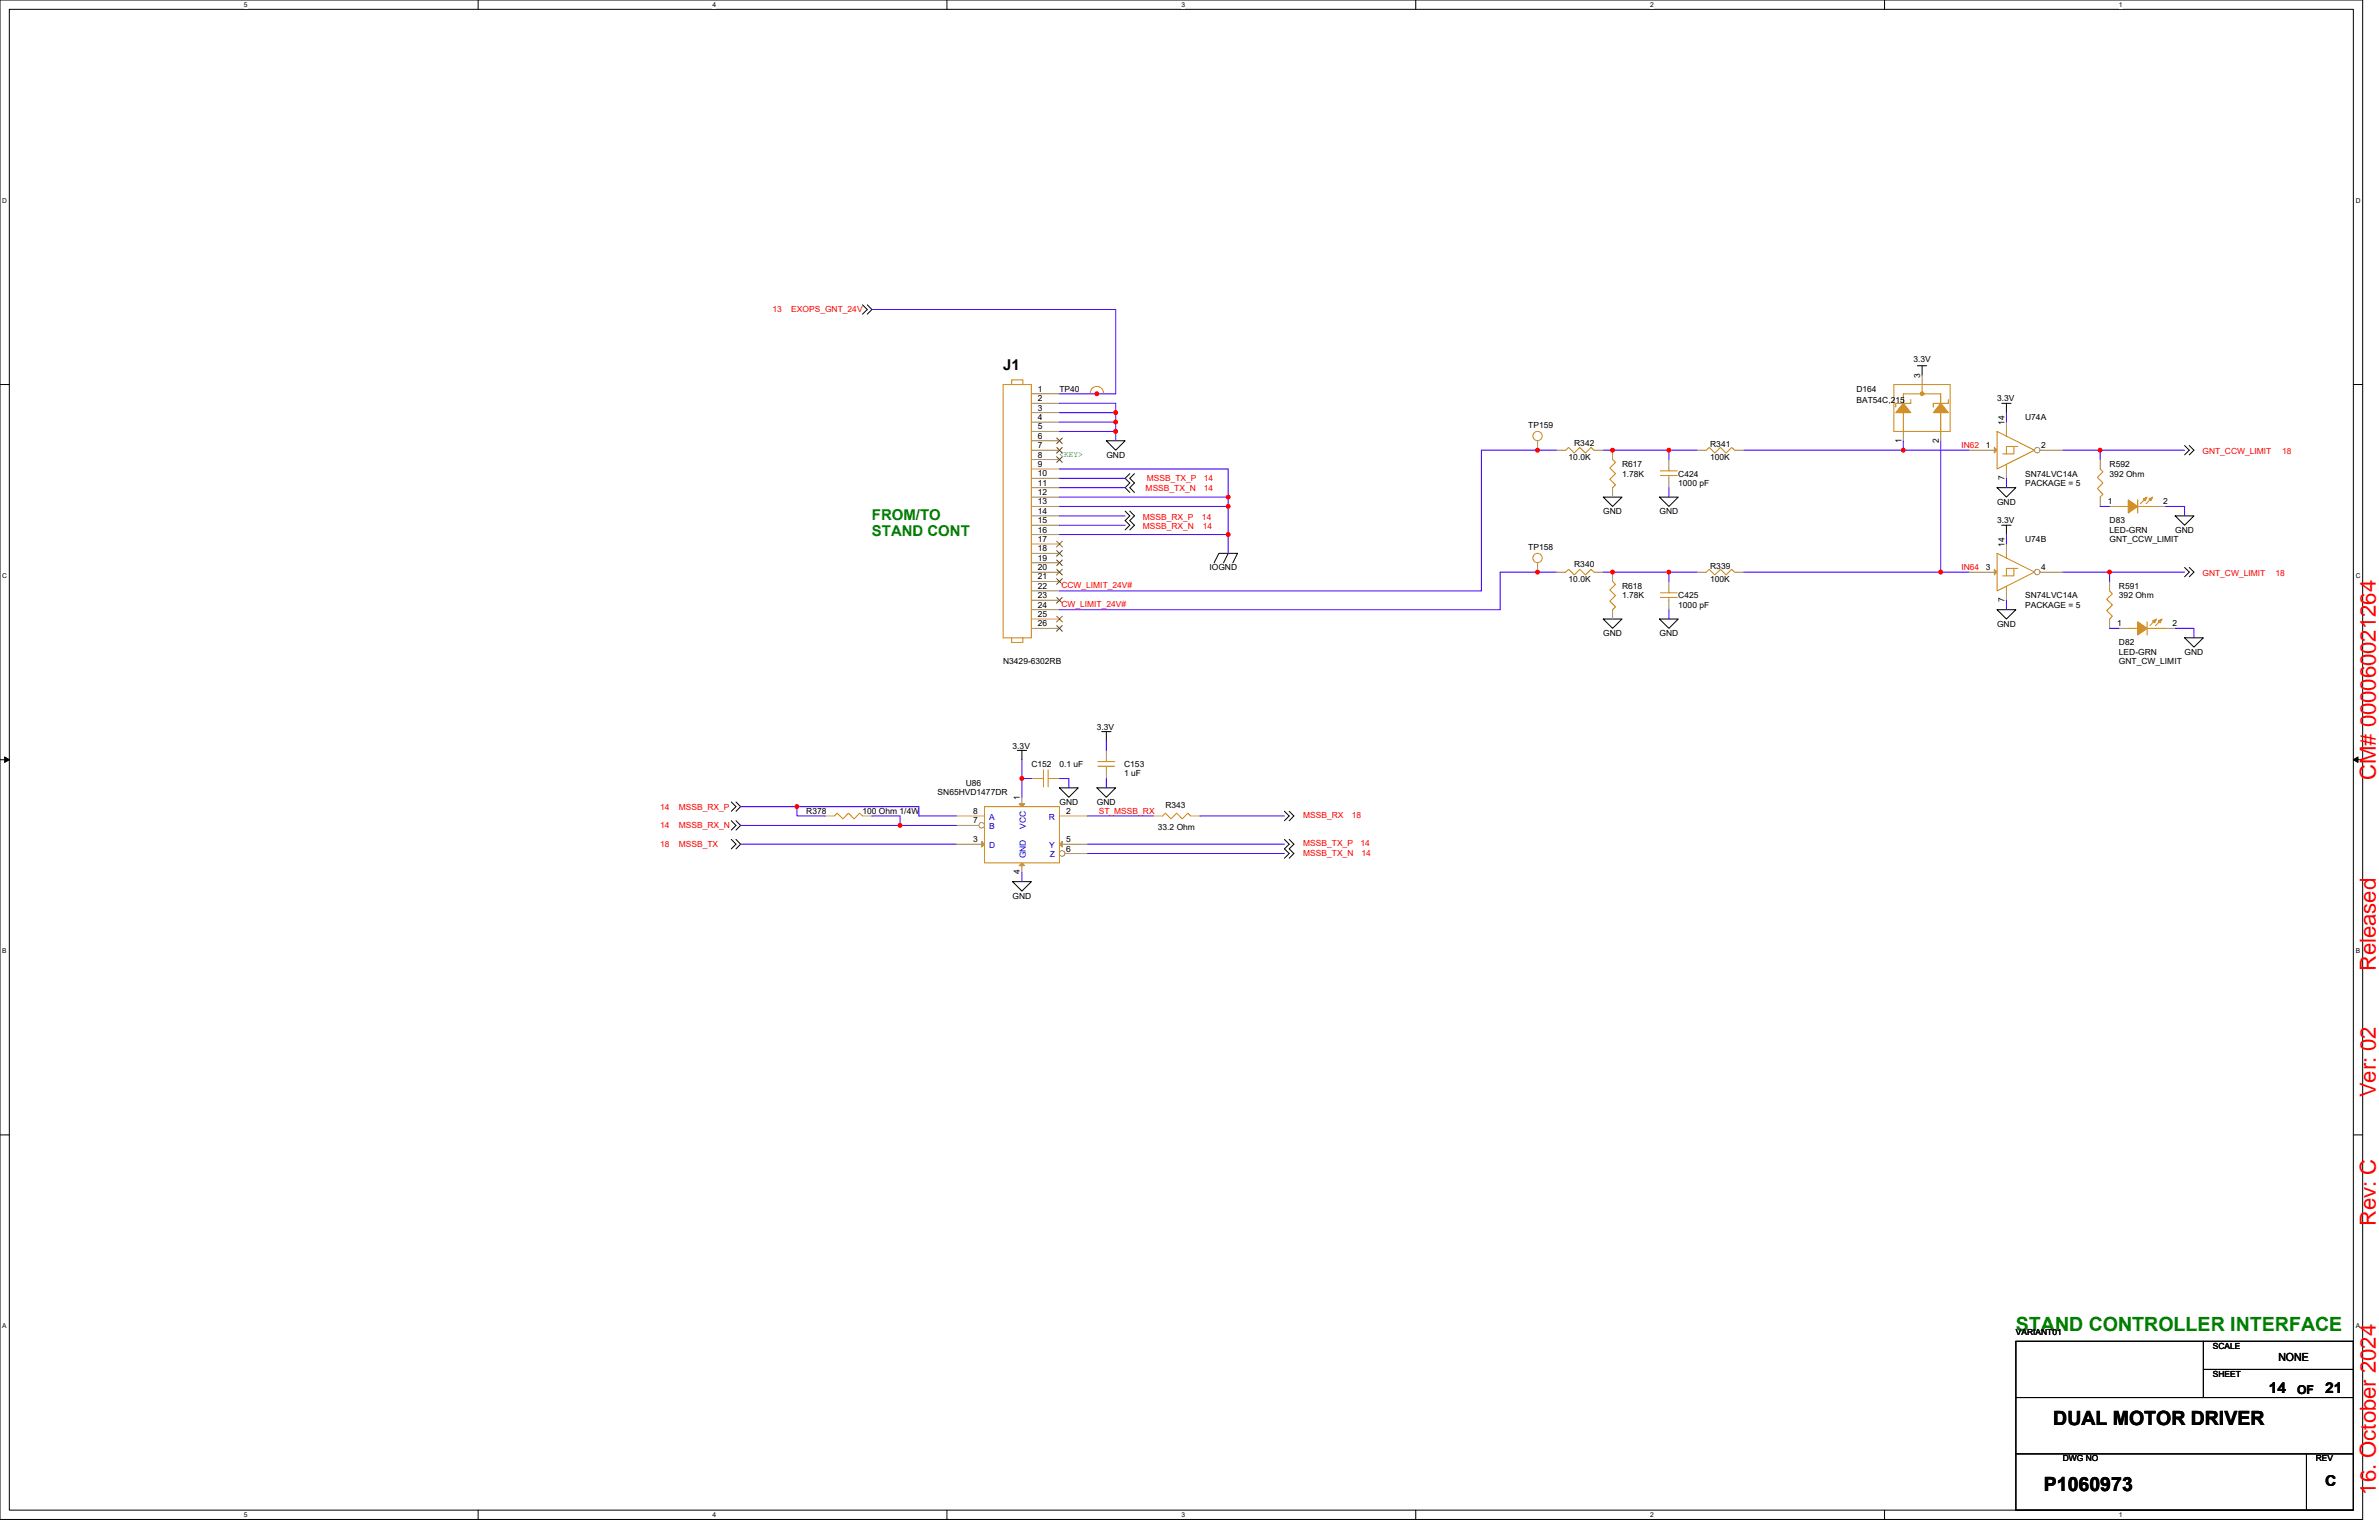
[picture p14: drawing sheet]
<svg xmlns="http://www.w3.org/2000/svg" width="432mm" height="279mm" viewBox="0 0 432 279" stroke-linecap="round" stroke-linejoin="round" font-family="sans-serif">
<defs><g id="words">
<g font-size="4" fill="#f00">
<text x="431.2" y="141.5" transform="rotate(-90 431.2 141.5)">CM# 000060021264</text>
<text x="431.2" y="176.2" transform="rotate(-90 431.2 176.2)">Released</text>
<text x="431.2" y="199.1" transform="rotate(-90 431.2 199.1)">Ver: 02</text>
<text x="431.2" y="222.5" transform="rotate(-90 431.2 222.5)">Rev: C</text>
<text x="431.2" y="271.2" transform="rotate(-90 431.2 271.2)">16. October 2024</text>
</g>
<text font-size="3.6" fill="#008000" x="365.9" y="241.6">STAND CONTROLLER INTERFACE</text>
<g font-size="3.6">
<text x="372.7" y="258.6">DUAL MOTOR DRIVER</text>
<text x="371" y="270.5">P1060973</text>
</g>
<g font-size="2.7">
<text x="182.1" y="67.2">J1</text>
<text x="411.8" y="252.7">14</text>
<text x="422" y="252.7">21</text>
<text x="422" y="269.7">C</text>
</g>
<g font-size="2.7" fill="#008000">
<text x="158.3" y="94.4">FROM/TO</text>
<text x="158.3" y="97.2">STAND CONT</text>
</g>
<text font-size="2.2" x="416.9" y="252.9">OF</text>
<text font-size="2" x="413.5" y="246.9">NONE</text>
<g font-size="1.5" fill="#f00">
<text x="140.2" y="56.7">13</text>
<text x="143.6" y="56.7">EXOPS_GNT_24V</text>
<text x="356" y="81.3">IN62</text>
<text x="399.8" y="82.4">GNT_CCW_LIMIT</text>
<text x="414.2" y="82.4">18</text>
<text x="207.9" y="89">MSSB_TX_N</text>
<text x="208.1" y="87.3">MSSB_TX_P</text>
<text x="218.5" y="89">14</text>
<text x="218.5" y="87.3">14</text>
<text x="207.4" y="94.3">MSSB_RX_P</text>
<text x="207.4" y="96">MSSB_RX_N</text>
<text x="218.2" y="94.3">14</text>
<text x="218.3" y="96">14</text>
<text x="192.6" y="106.8">CCW_LIMIT_24V#</text>
<text x="356" y="103.5">IN64</text>
<text x="399.8" y="104.5">GNT_CW_LIMIT</text>
<text x="413" y="104.5">18</text>
<text x="192.6" y="110.2">CW_LIMIT_24V#</text>
<text x="119.8" y="146.9">14</text>
<text x="123.2" y="146.9">MSSB_RX_P</text>
<text x="199.4" y="147.6">ST_MSSB_RX</text>
<text x="236.5" y="148.4">MSSB_RX</text>
<text x="245.4" y="148.4">18</text>
<text x="119.8" y="150.3">14</text>
<text x="119.8" y="153.7">18</text>
<text x="123.2" y="150.3">MSSB_RX_N</text>
<text x="123.2" y="153.7">MSSB_TX</text>
<text x="236.5" y="153.5">MSSB_TX_P</text>
<text x="236.5" y="155.2">MSSB_TX_N</text>
<text x="246.9" y="153.5">14</text>
<text x="247.1" y="155.2">14</text>
</g>
<g font-size="1.5">
<text x="347.3" y="65.7">3.3V</text>
<text x="188.4" y="71.1">1</text>
<text x="192.3" y="71.1">TP40</text>
<text x="337" y="71.1">D164</text>
<text x="348.5" y="68.6" transform="rotate(-90 348.5 68.6)">3</text>
<text x="188.4" y="72.8">2</text>
<text x="188.4" y="74.5">3</text>
<text x="188.4" y="76.2">4</text>
<text x="188.4" y="77.9">5</text>
<text x="277.4" y="77.6">TP159</text>
<text x="337" y="73.2">BAT54C,215</text>
<text x="362.5" y="72.8">3.3V</text>
<text x="363.8" y="77.1" transform="rotate(-90 363.8 77.1)">14</text>
<text x="367.6" y="76.2">U74A</text>
<text x="188.4" y="79.6">6</text>
<text x="188.4" y="81.3">7</text>
<text x="188.4" y="83">8</text>
<text x="200.8" y="83.1">GND</text>
<text x="284.7" y="83.4">10.0K</text>
<text x="285.7" y="80.8">R342</text>
<text x="310.4" y="81.2">R341</text>
<text x="310.4" y="83.4">100K</text>
<text x="345.1" y="80.3" transform="rotate(-90 345.1 80.3)">1</text>
<text x="351.9" y="80.3" transform="rotate(-90 351.9 80.3)">2</text>
<text x="360.4" y="81.3">1</text>
<text x="370.5" y="81.3">2</text>
<text x="188.4" y="84.7">9</text>
<text x="188.4" y="86.4">10</text>
<text x="188.4" y="88.1">11</text>
<text x="188.4" y="89.8">12</text>
<text x="294.4" y="84.8">R617</text>
<text x="294.4" y="86.5">1.78K</text>
<text x="304.6" y="86.5">C424</text>
<text x="304.6" y="88.2">1000 pF</text>
<text x="363.8" y="87.1" transform="rotate(-90 363.8 87.1)">7</text>
<text x="367.6" y="86.5">SN74LVC14A</text>
<text x="367.6" y="88.2">PACKAGE = 5</text>
<text x="382.9" y="84.8">R592</text>
<text x="382.9" y="86.5">392 Ohm</text>
<text x="188.4" y="91.5">13</text>
<text x="188.4" y="93.2">14</text>
<text x="188.4" y="94.9">15</text>
<text x="291" y="93.3">GND</text>
<text x="301.2" y="93.3">GND</text>
<text x="362.5" y="95">3.3V</text>
<text x="362.5" y="91.6">GND</text>
<text x="382.6" y="91.5">1</text>
<text x="382.9" y="95">D83</text>
<text x="392.6" y="91.5">2</text>
<text x="188.4" y="96.6">16</text>
<text x="188.4" y="98.3">17</text>
<text x="188.4" y="100">18</text>
<text x="188.4" y="101.7">19</text>
<text x="277.4" y="99.7">TP158</text>
<text x="363.8" y="99.2" transform="rotate(-90 363.8 99.2)">14</text>
<text x="367.6" y="98.4">U74B</text>
<text x="382.9" y="96.7">LED-GRN</text>
<text x="382.9" y="98.4">GNT_CCW_LIMIT</text>
<text x="394.8" y="96.7">GND</text>
<text x="188.4" y="103.4">20</text>
<text x="188.4" y="105.1">21</text>
<text x="188.4" y="106.8">22</text>
<text x="219.5" y="103.5">IOGND</text>
<text x="284.7" y="105.5">10.0K</text>
<text x="285.7" y="103">R340</text>
<text x="294.4" y="106.9">R618</text>
<text x="310.4" y="103.3">R339</text>
<text x="310.4" y="105.5">100K</text>
<text x="360.4" y="103.4">3</text>
<text x="370.5" y="103.4">4</text>
<text x="384.6" y="106.9">R591</text>
<text x="188.4" y="108.5">23</text>
<text x="188.4" y="110.3">24</text>
<text x="188.4" y="112">25</text>
<text x="188.4" y="113.6">26</text>
<text x="294.4" y="108.6">1.78K</text>
<text x="304.6" y="108.6">C425</text>
<text x="304.6" y="110.3">1000 pF</text>
<text x="362.5" y="113.7">GND</text>
<text x="363.8" y="109.2" transform="rotate(-90 363.8 109.2)">7</text>
<text x="367.6" y="108.6">SN74LVC14A</text>
<text x="367.6" y="110.3">PACKAGE = 5</text>
<text x="384.3" y="113.6">1</text>
<text x="384.6" y="108.6">392 Ohm</text>
<text x="394.3" y="113.6">2</text>
<text x="291" y="115.4">GND</text>
<text x="301.2" y="115.4">GND</text>
<text x="384.6" y="117.1">D82</text>
<text x="384.6" y="118.8">LED-GRN</text>
<text x="396.5" y="118.8">GND</text>
<text x="182.1" y="120.5">N3429-6302RB</text>
<text x="384.6" y="120.5">GNT_CW_LIMIT</text>
<text x="183.8" y="135.8">3.3V</text>
<text x="199.1" y="132.4">3.3V</text>
<text x="175.3" y="142.6">U86</text>
<text x="187.2" y="139.2">C152</text>
<text x="192.3" y="139.2">0.1 uF</text>
<text x="204" y="139.2">C153</text>
<text x="204" y="140.7">1 uF</text>
<text x="146.3" y="147.7">R378</text>
<text x="156.5" y="147.7">100 Ohm 1/4W</text>
<text x="170.2" y="144.3">SN65HVD1477DR</text>
<text x="176.7" y="147.7">8</text>
<text x="176.7" y="149.4">7</text>
<text x="185.1" y="145.2" transform="rotate(-90 185.1 145.2)">1</text>
<text x="192.3" y="146">GND</text>
<text x="193.5" y="147.7">2</text>
<text x="199.1" y="146">GND</text>
<text x="211.5" y="146.5">R343</text>
<text x="176.7" y="152.8">3</text>
<text x="193.5" y="152.8">5</text>
<text x="193.5" y="154.5">6</text>
<text x="210.2" y="150.6">33.2 Ohm</text>
<text x="185.1" y="158.6" transform="rotate(-90 185.1 158.6)">4</text>
<text x="183.8" y="163">GND</text>
<text x="365.9" y="242.2">VARIANT01</text>
<text x="401.6" y="244.7">SCALE</text>
<text x="401.6" y="249.8">SHEET</text>
<text x="374.4" y="265.2">DWG NO</text>
<text x="420.3" y="265.2">REV</text>
</g>
<text font-size="1.5" fill="#008000" x="192.3" y="82.9">&lt;KEY&gt;</text>
<g font-size="1.5" fill="#00c">
<text x="179.5" y="148.7">A</text>
<text x="190.4" y="148.7">R</text>
<text x="179.5" y="150.5">B</text>
<text x="179.5" y="153.9">D</text>
<text x="186.2" y="155.7" transform="rotate(-90 186.2 155.7)">GND</text>
<text x="186.2" y="150.4" transform="rotate(-90 186.2 150.4)">VCC</text>
<text x="190.5" y="153.9">Y</text>
<text x="190.5" y="155.6">Z</text>
</g>
<g font-size="1.2">
<text x="44.2" y="1.2">5</text>
<text x="129.3" y="1.2">4</text>
<text x="214.4" y="1.2">3</text>
<text x="299.5" y="1.2">2</text>
<text x="384.6" y="1.2">1</text>
<text x=".4" y="36.8">D</text>
<text x="427.6" y="36.8">D</text>
<text x=".4" y="104.9">C</text>
<text x="427.6" y="104.9">C</text>
<text x=".4" y="173">B</text>
<text x="427.6" y="173">B</text>
<text x=".4" y="241">A</text>
<text x="427.6" y="241">A</text>
<text x="44.2" y="275.2">5</text>
<text x="129.3" y="275.2">4</text>
<text x="214.4" y="275.2">3</text>
<text x="299.5" y="275.2">2</text>
<text x="384.6" y="275.2">1</text>
</g>
</g></defs>
<path d="M0 0h428.8v275.7h-428.8zM1.7 1.7h425.4v272.3h-425.4z" fill="none" stroke="#000" stroke-width=".18"/>
<g fill="#fff">
<path d="M44.2 .2h.7v1.3h-.7z"/>
<path d="M44.2 274.2h.7v1.3h-.7z"/>
</g>
<path d="M86.8 0v1.7M86.8 274v1.7" fill="none" stroke="#000" stroke-width=".18"/>
<g fill="#fff">
<path d="M129.3 .2h.7v1.3h-.7z"/>
<path d="M129.3 274.2h.7v1.3h-.7z"/>
</g>
<path d="M171.9 0v1.7M171.9 274v1.7" fill="none" stroke="#000" stroke-width=".18"/>
<g fill="#fff">
<path d="M214.4 .2h.7v1.3h-.7z"/>
<path d="M214.4 274.2h.7v1.3h-.7z"/>
</g>
<path d="M257 0v1.7M257 274v1.7" fill="none" stroke="#000" stroke-width=".18"/>
<g fill="#fff">
<path d="M299.5 .2h.7v1.3h-.7z"/>
<path d="M299.5 274.2h.7v1.3h-.7z"/>
</g>
<path d="M342.1 0v1.7M342.1 274v1.7" fill="none" stroke="#000" stroke-width=".18"/>
<g fill="#fff">
<path d="M384.6 .2h.7v1.3h-.7z"/>
<path d="M384.6 274.2h.7v1.3h-.7z"/>
<path d="M.4 35.7h.9v1.4h-.9z"/>
<path d="M427.6 35.7h.8v1.4h-.8z"/>
<path d="M.4 103.8h.9v1.3h-.9z"/>
<path d="M427.6 103.8h.8v1.3h-.8z"/>
</g>
<path d="M0 69.8h1.7M427.1 69.8h1.7" fill="none" stroke="#000" stroke-width=".18"/>
<g fill="#fff">
<path d="M.4 171.9h.8v1.3h-.8z"/>
<path d="M427.6 171.9h.7v1.3h-.7z"/>
</g>
<path d="M0 137.8h1.7M427.1 137.8h1.7" fill="none" stroke="#000" stroke-width=".18"/>
<path d="M.8 137.3l.9 .5-.9 .5zM427.1 137.8l.9-.5v1z" fill="#000" stroke="#000" stroke-width=".18"/>
<g fill="#fff">
<path d="M.4 239.9h.8v1.4h-.8z"/>
<path d="M427.6 239.9h.7v1.4h-.7z"/>
</g>
<g fill="none" stroke="#000" stroke-width=".18">
<path d="M156.5 55.3l.9 .9-.9 .8M157.4 55.3l.9 .9-.9 .8M200.8 80h3.4l-1.7 1.7zM348 66.4h1.7M348.9 66.4v1.7M363.3 73.2h1.7M364.2 73.2v1.7M204.2 92.7l.9 .9-.9 .8 .9 .9-.9 .8M205.1 92.7l.8 .9-.8 .8 .8 .9-.8 .8M205.1 85.9l-.9 .9 .9 .8-.9 .9 .9 .8M205.9 85.9l-.8 .9 .8 .8-.8 .9 .8 .8M291 90.2h3.4l-1.7 1.7z"/>
<path d="M301.2 90.2h3.4l-1.7 1.7zM362.5 88.5h3.4l-1.7 1.7zM363.3 95.3h1.7M364.2 95.3v1.7M394.8 93.6h3.4l-1.7 1.7zM396.5 80.8l.9 .9-.9 .8M397.4 80.8l.8 .9-.8 .8M220.4 102.1l.8-1.7h3.4l-.8 1.7M222.9 100.4l-.8 1.7M291 112.3h3.4l-1.7 1.7zM301.2 112.3h3.4l-1.7 1.7zM362.5 110.6h3.4l-1.7 1.7z"/>
<path d="M396.5 115.7h3.4l-1.7 1.7zM396.5 103l.9 .8-.9 .8M397.4 103l.8 .8-.8 .8M184.6 136.1h1.7M185.5 136.1v1.7M200 132.7h1.7M200.8 132.7v1.7M132.7 145.5l.9 .8-.9 .9M132.7 148.9l.9 .9-.9 .8M132.7 152.3l.9 .9-.9 .8M133.6 145.5l.8 .8-.8 .9M133.6 148.9l.8 .9-.8 .8"/>
<path d="M133.6 152.3l.8 .9-.8 .8M183.8 160h3.4l-1.7 1.7zM192.3 142.9h3.4l-1.7 1.8zM199.1 142.9h3.4l-1.7 1.8zM233.1 152.3l.9 .9-.9 .8 .9 .9-.9 .8M233.1 147.2l.9 .8-.9 .9M234 152.3l.8 .9-.8 .8 .8 .9-.8 .8M234 147.2l.8 .8-.8 .9M0 205.9h1.7M427.1 205.9h1.7M365.9 253.6h61.2M365.9 243.4h61.2v30.6h-61.2z"/>
<path d="M399.9 243.4v10.2M399.9 248.5h27.2M365.9 263.8h61.2M418.6 263.8v10.2"/>
</g>
<path d="M182.1 69.8h5.1v45.9h-5.1zM183.6 69.8v-.9h2.1v.9M183.6 115.7v.9h2.1v-.9M362.5 100.4l6.8 3.4-6.8 3.4zM364.2 100.4v.8M364.2 106.4v.8M365.5 103.1v1.4h-2M366.2 103.1h-2v1.4" fill="none" stroke="#cc8006" stroke-width=".18"/>
<g fill="none" stroke="#a84" stroke-width=".18">
<path d="M187.2 71.5h5.1M187.2 73.2h5.1M187.2 74.9h5.1M187.2 76.6h5.1M187.2 78.3h5.1M187.2 80h5.1M187.2 81.7h5.1M187.2 83.4h5.1M187.2 85.1h5.1M187.2 86.8h5.1M187.2 88.5h5.1M187.2 90.2h5.1"/>
<path d="M187.2 91.9h5.1M187.2 93.6h5.1M187.2 95.3h5.1M187.2 97h5.1M187.2 98.7h5.1M187.2 100.4h5.1M187.2 102.1h5.1M187.2 103.8h5.1M187.2 105.5h5.1M187.2 107.2h5.1M187.2 108.9h5.1M187.2 110.6h5.1"/>
<path d="M187.2 112.3h5.1M187.2 114h5.1M357.4 103.8h5.1"/>
</g>
<g fill="none" stroke="#804000" stroke-width=".18">
<path d="M191.8 79.5l1 1M192.8 79.5l-1 1M191.8 81.2l1 1M191.8 82.9l1 1M191.8 98.2l1 1M191.8 99.9l1 1M192.8 81.2l-1 1M192.8 82.9l-1 1M192.8 98.2l-1 1M192.8 99.9l-1 1M191.8 101.6l1 1M191.8 103.3l1 1"/>
<path d="M191.8 105l1 1M191.8 108.4l1 1M191.8 111.8l1 1M191.8 113.5l1 1M192.8 101.6l-1 1M192.8 103.3l-1 1M192.8 105l-1 1M192.8 108.4l-1 1M192.8 111.8l-1 1M192.8 113.5l-1 1"/>
</g>
<path d="M362 103.3l.5 .5-.5 .5z" fill="#a84" stroke="#a84" stroke-width=".18"/>
<circle cx="369.8" cy="103.8" r=".5" fill="#fff" stroke="#a84" stroke-width=".18"/>
<g fill="none" stroke="#a84" stroke-width=".18">
<path d="M199.1 71.5h.1M345.5 78.3v1.7M348.9 68.1v1.7M352.3 78.3v1.7M282.5 81.7h1.7M289.3 81.7h1.7M302.9 83.4v1.7M302.9 86.8v1.7M308 81.7h1.7M314.8 81.7h1.7M357.4 81.7h5.1M364.2 98.7v1.7"/>
<path d="M381.2 83.4v1.7M381.2 90.2v1.7M382.9 91.9h1.7M391.4 91.9h1.7M282.5 103.8h1.7M289.3 103.8h1.7M292.7 103.8v1.7M292.7 110.6v1.7M302.9 105.5v1.7M302.9 108.9v1.7M308 103.8h1.7M314.8 103.8h1.7"/>
<path d="M364.2 107.2v1.7M370.3 103.8h4.1M200.8 136.1v1.7M200.8 139.5v1.7M187.2 141.2h1.7M190.6 141.2h1.7"/>
</g>
<g fill="none" stroke="#cc8006" stroke-width=".18">
<path d="M197.9 71.3a1.19 1.19 0 0 1 1.2-1.2 1.19 1.19 0 0 1 1.2 1.2M343.7 69.8h10.3v8.5h-10.3zM345.5 73.2v-1.7h6.8v1.7M345.5 74.9v3.4M346.8 72.5v.7h-2.7v.7M348.9 69.8v1.7M352.3 74.9v3.4M353.6 72.5v.7h-2.7v.7M362.5 78.3l6.8 3.4-6.8 3.4zM364.2 78.3v.8M284.2 81.7l.5-.5 1 1 1-1 1.1 1 1-1 .5 .5M301.4 86.3h3"/>
<path d="M301.4 85.4h3M302.9 85.1v.3M302.9 86.3v.5M309.7 81.7l.5-.5 1.1 1 1-1 1 1 1-1 .5 .5M364.2 84.2v.9M365.5 81v1.4h-2M366.2 81h-2v1.4M381.2 85.1l.5 .5-1 1 1 1-1 1 1 1.1-.5 .5M384.6 91.9h1.7M388 90.7v2.4M388 91.9h3.4M389.5 90.4l-1 1"/>
<path d="M390.5 90.4l-1 1M284.2 103.8l.5-.5 1 1 1-1 1.1 1 1-1 .5 .5M292.7 105.5l.5 .5-1 1 1 1.1-1 1 1 1-.5 .5M301.4 108.4h3M301.4 107.5h3M302.9 107.2v.3M302.9 108.4v.5M309.7 103.8l.5-.5 1.1 1 1-1 1 1 1-1 .5 .5M189.4 139.7v3.1M190.2 139.7v3.1M199.3 139h3M199.3 138.2h3"/>
<path d="M200.8 137.8v.4M200.8 139v.5M188.9 141.2h.5M190.2 141.2h.4"/>
</g>
<g fill="#cc8006" stroke="#cc8006" stroke-width=".18">
<path d="M386.3 90.7l1.7 1.2-1.7 1.2z"/>
<path d="M390 90.5l.7-.3-.3 .7z"/>
<path d="M389 90.5l.7-.3-.3 .7z"/>
<path d="M345.5 73.2l1.3 1.7h-2.7z"/>
<path d="M352.3 73.2l1.3 1.7h-2.7z"/>
<circle cx="348.9" cy="71.4" r=".33"/>
</g>
<path d="M362 81.2l.5 .5-.5 .5z" fill="#a84" stroke="#a84" stroke-width=".18"/>
<circle cx="369.8" cy="81.7" r=".5" fill="#fff" stroke="#a84" stroke-width=".18"/>
<path d="M279.1 80v1.7M364.2 76.6v1.7M364.2 85.1v1.7M370.3 81.7h4.1M384.6 114h1.7M393.1 114h1.7M173.6 148h5.1M185.5 144.7v1.6" fill="none" stroke="#a84" stroke-width=".18"/>
<g fill="none" stroke="#cc8006" stroke-width=".18">
<path d="M386.3 114h1.7M389.7 112.8v2.4M389.7 114h3.4M391.2 112.5l-1 1M392.3 112.5l-1.1 1M178.7 146.3h13.6v10.2h-13.6z"/>
<circle cx="279.1" cy="79.1" r=".84"/>
</g>
<g fill="#cc8006" stroke="#cc8006" stroke-width=".18">
<path d="M388 112.8l1.7 1.2-1.7 1.2z"/>
<path d="M391.8 112.6l.6-.3-.3 .7z"/>
<path d="M390.7 112.6l.7-.3-.3 .7z"/>
</g>
<path d="M185 145.8h1l-.5 .5z" fill="#a84" stroke="#a84" stroke-width=".18"/>
<circle cx="178.2" cy="149.7" r=".5" fill="#fff" stroke="#a84" stroke-width=".18"/>
<path d="M173.6 149.8h4.1M185.5 156.5v1.8" fill="none" stroke="#a84" stroke-width=".18"/>
<path d="M185 157.1l.5-.6 .5 .6z" fill="#a84" stroke="#a84" stroke-width=".18"/>
<circle cx="192.8" cy="154.8" r=".5" fill="#fff" stroke="#a84" stroke-width=".18"/>
<g fill="none" stroke="#a84" stroke-width=".18">
<path d="M292.7 81.7v1.7M292.7 88.5v1.7M279.1 102.1v1.7M382.9 105.5v1.7M382.9 112.3v1.7M149.8 148h1.6M156.5 148h1.8M173.6 153.2h5.1M192.3 153.2h5.1M192.3 148h5.1M193.3 154.9h4.1M209.3 148h1.7"/>
<path d="M216.1 148h1.7"/>
</g>
<g fill="#a84" stroke="#a84" stroke-width=".18">
<path d="M192.3 153.2l.5-.5v1z"/>
<path d="M178.2 152.7l.5 .5-.5 .5z"/>
</g>
<g fill="none" stroke="#cc8006" stroke-width=".18">
<path d="M292.7 83.4l.5 .5-1 1 1 1-1 1.1 1 1-.5 .5M382.9 107.2l.5 .5-1 1 1 1-1 1.1 1 1-.5 .5M151.4 148l.6-.5 1 1.1 1-1.1 1 1.1 1-1.1 .5 .5M211 148l.5-.5 1.1 1.1 1-1.1 1 1.1 1-1.1 .5 .5"/>
<circle cx="279.1" cy="101.2" r=".84"/>
</g>
<g fill="none" stroke="#4200ff" stroke-width=".18">
<path d="M158.3 56.2h44.2v15.3h-10.2M192.3 73.2h10.2v1.7M192.3 74.9h10.2v1.7M192.3 76.6h10.2M192.3 78.3h10.2v1.7M202.5 76.6v1.7M345.5 80v1.7M352.3 80v23.8M364.2 74.9v1.7M192.3 97h30.6M192.3 90.2h30.6M192.3 91.9h30.6"/>
<path d="M192.3 85.1h30.6v5.1M192.3 86.8h11.9M192.3 88.5h11.9M192.3 93.6h11.9M192.3 95.3h11.9M222.9 97v3.4M222.9 91.9v5.1M222.9 90.2v1.7M282.5 81.7h-13.6v25.5h-76.6M291 81.7h11.9M302.9 81.7v1.7M302.9 88.5v1.7"/>
<path d="M302.9 81.7h5.1M316.5 81.7h29M345.5 81.7h11.9M364.2 97v1.7M364.2 86.8v1.7M374.4 81.7h6.8M381.2 91.9h1.7M393.1 91.9h3.4v1.7M396.5 81.7h-15.3v1.7M282.5 103.8h-10.2v6.8h-80M291 103.8h11.9M302.9 103.8v1.7"/>
<path d="M302.9 110.6v1.7M302.9 103.8h5.1M316.5 103.8h35.8M352.3 103.8h5.1M364.2 108.9v1.7M374.4 103.8h8.5M382.9 114h1.7M394.8 114h3.4v1.7M396.5 103.8h-13.6v1.7M185.5 137.8v3.4M200.8 134.4v1.7M134.4 146.3h10.3"/>
<path d="M134.4 149.8h29M134.4 153.2h39.2M144.7 146.3h22.1v1.7h6.8M144.7 146.3v1.7h5.1M158.3 148h5.1v1.8M163.4 149.8h10.2M185.5 141.2h1.7M185.5 141.2v3.5M185.5 158.3v1.7M192.3 141.2h1.7v1.7M197.4 153.2h35.7M197.4 154.9h35.7"/>
<path d="M197.4 148h11.9M200.8 141.2v1.7M217.8 148h15.3"/>
</g>
<g fill="#f00" stroke="#f00" stroke-width=".18">
<circle cx="199.1" cy="71.4" r=".33"/>
<circle cx="222.9" cy="91.9" r=".33"/>
<circle cx="292.7" cy="103.8" r=".33"/>
<circle cx="279.1" cy="81.7" r=".33"/>
<circle cx="279.1" cy="103.8" r=".33"/>
<circle cx="381.2" cy="81.7" r=".33"/>
<circle cx="382.9" cy="103.8" r=".33"/>
<circle cx="345.4" cy="81.7" r=".33"/>
<circle cx="352.2" cy="103.8" r=".33"/>
<circle cx="302.9" cy="103.8" r=".33"/>
<circle cx="292.7" cy="81.7" r=".33"/>
<circle cx="302.9" cy="81.7" r=".33"/>
<circle cx="222.9" cy="97" r=".33"/>
<circle cx="185.5" cy="141.2" r=".33"/>
<circle cx="163.3" cy="149.7" r=".33"/>
<circle cx="144.6" cy="146.3" r=".33"/>
<circle cx="222.9" cy="90.2" r=".33"/>
<circle cx="202.5" cy="74.9" r=".33"/>
<circle cx="202.5" cy="76.6" r=".33"/>
<circle cx="202.5" cy="78.3" r=".33"/>
</g>
<use href="#words"/>
</svg>
